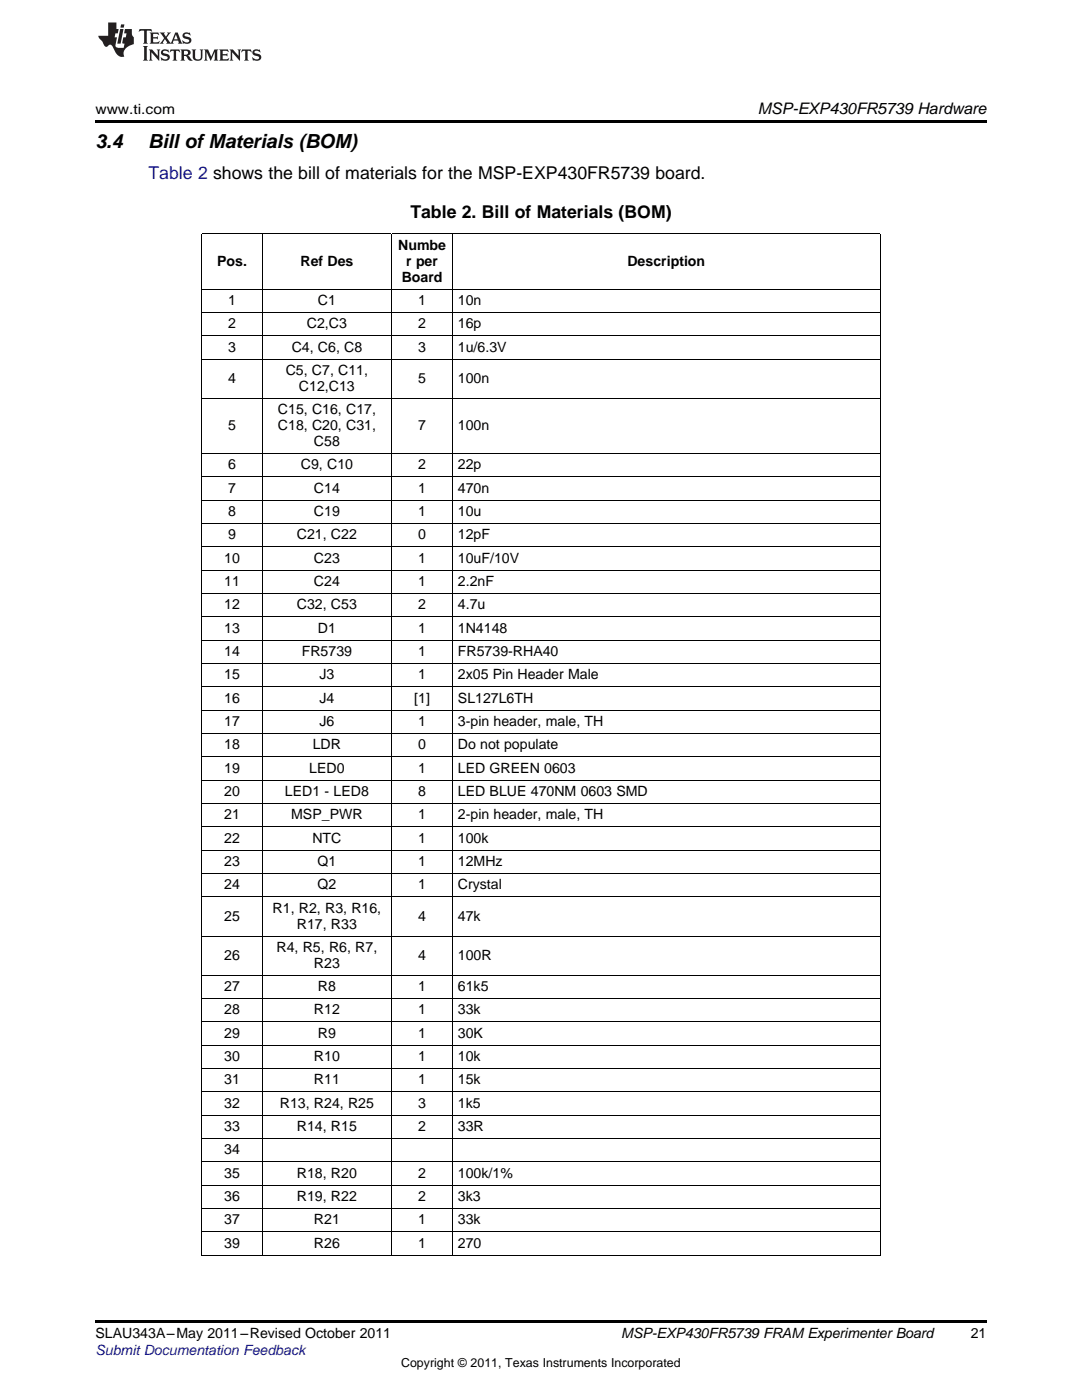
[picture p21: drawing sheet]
<svg xmlns="http://www.w3.org/2000/svg" width="216mm" height="279mm" viewBox="0 0 216 279" stroke-linecap="round" stroke-linejoin="round" font-family="sans-serif">
<defs><g id="words">
<g font-size="3.9">
<text x="19" y="29.6">3.4</text>
<text x="29.6" y="29.6">Bill ofMaterials (BOM)</text>
</g>
<text font-size="3.5" fill="#00f" x="29.6" y="35.7">Table 2 shows the bill of materials for the MSP-EXP430FR5739 board.</text>
<text font-size="3.5" x="81.9" y="43.4">Table 2. Bill of Materials (BOM)</text>
<text font-size="3.2" x="151.2" y="22.7">MSP-EXP430FR5739 Hardware</text>
<g font-size="2.8">
<text x="19" y="22.7">www.ti.com</text>
<text x="43.3" y="53">Pos.</text>
<text x="60" y="53">Ref Des</text>
<text x="79.4" y="49.8">Numbe</text>
<text x="81.1" y="53">r per</text>
<text x="125.2" y="53">Description</text>
<text x="80.2" y="56.2">Board</text>
<text x="45.5" y="60.9">1</text>
<text x="45.5" y="65.5">2</text>
<text x="61.2" y="65.5">C2,C3</text>
<text x="63.4" y="60.9">C1</text>
<text x="83.4" y="60.9">1</text>
<text x="83.4" y="65.5">2</text>
<text x="91.4" y="60.9">10n</text>
<text x="91.4" y="65.5">16p</text>
<text x="45.5" y="70.2">3</text>
<text x="58.2" y="70.2">C4, C6, C8</text>
<text x="83.4" y="70.2">3</text>
<text x="91.4" y="70.2">1u/6.3V</text>
<text x="45.5" y="76.4">4</text>
<text x="57" y="74.8">C5, C7, C11,</text>
<text x="59.7" y="78">C12,C13</text>
<text x="83.4" y="76.4">5</text>
<text x="91.4" y="76.4">100n</text>
<text x="55.5" y="82.7">C15, C16, C17,</text>
<text x="45.5" y="85.8">5</text>
<text x="55.5" y="85.8">C18, C20, C31,</text>
<text x="62.7" y="89">C58</text>
<text x="83.4" y="85.8">7</text>
<text x="91.4" y="85.8">100n</text>
<text x="45.5" y="93.7">6</text>
<text x="60" y="93.7">C9, C10</text>
<text x="83.4" y="93.7">2</text>
<text x="91.4" y="93.7">22p</text>
<text x="45.5" y="98.3">7</text>
<text x="62.7" y="98.3">C14</text>
<text x="83.4" y="98.3">1</text>
<text x="91.4" y="98.3">470n</text>
<text x="45.5" y="103">8</text>
<text x="45.5" y="107.6">9</text>
<text x="59.2" y="107.6">C21, C22</text>
<text x="62.7" y="103">C19</text>
<text x="83.4" y="103">1</text>
<text x="83.4" y="107.6">0</text>
<text x="91.4" y="103">10u</text>
<text x="91.4" y="107.6">12pF</text>
<text x="44.7" y="112.3">10</text>
<text x="62.7" y="112.3">C23</text>
<text x="83.4" y="112.3">1</text>
<text x="91.4" y="112.3">10uF/10V</text>
<text x="44.7" y="116.9">11</text>
<text x="62.7" y="116.9">C24</text>
<text x="83.4" y="116.9">1</text>
<text x="91.4" y="116.9">2.2nF</text>
<text x="44.7" y="121.6">12</text>
<text x="59.2" y="121.6">C32, C53</text>
<text x="83.4" y="121.6">2</text>
<text x="91.4" y="121.6">4.7u</text>
<text x="44.7" y="126.3">13</text>
<text x="44.7" y="130.9">14</text>
<text x="60.2" y="130.9">FR5739</text>
<text x="63.4" y="126.3">D1</text>
<text x="83.4" y="126.3">1</text>
<text x="83.4" y="130.9">1</text>
<text x="91.4" y="126.3">1N4148</text>
<text x="91.4" y="130.9">FR5739-RHA40</text>
<text x="44.7" y="135.6">15</text>
<text x="63.7" y="135.6">J3</text>
<text x="83.4" y="135.6">1</text>
<text x="91.4" y="135.6">2x05 Pin Header Male</text>
<text x="44.7" y="140.2">16</text>
<text x="63.7" y="140.2">J4</text>
<text x="82.7" y="140.2">[1]</text>
<text x="91.4" y="140.2">SL127L6TH</text>
<text x="44.7" y="144.9">17</text>
<text x="44.7" y="149.5">18</text>
<text x="62.4" y="149.5">LDR</text>
<text x="63.7" y="144.9">J6</text>
<text x="83.4" y="144.9">1</text>
<text x="83.4" y="149.5">0</text>
<text x="91.4" y="144.9">3-pin header, male, TH</text>
<text x="91.4" y="149.5">Do not populate</text>
<text x="44.7" y="154.2">19</text>
<text x="61.7" y="154.2">LED0</text>
<text x="83.4" y="154.2">1</text>
<text x="91.4" y="154.2">LED GREEN 0603</text>
<text x="44.7" y="158.9">20</text>
<text x="56.9" y="158.9">LED1 - LED8</text>
<text x="83.4" y="158.9">8</text>
<text x="91.4" y="158.9">LED BLUE 470NM 0603 SMD</text>
<text x="44.7" y="163.5">21</text>
<text x="58.1" y="163.5">MSP_PWR</text>
<text x="83.4" y="163.5">1</text>
<text x="91.4" y="163.5">2-pin header, male, TH</text>
<text x="44.7" y="168.2">22</text>
<text x="44.7" y="172.8">23</text>
<text x="62.3" y="168.2">NTC</text>
<text x="63.4" y="172.8">Q1</text>
<text x="83.4" y="168.2">1</text>
<text x="83.4" y="172.8">1</text>
<text x="91.4" y="168.2">100k</text>
<text x="91.4" y="172.8">12MHz</text>
<text x="44.7" y="177.5">24</text>
<text x="63.4" y="177.5">Q2</text>
<text x="83.4" y="177.5">1</text>
<text x="91.4" y="177.5">Crystal</text>
<text x="44.7" y="183.7">25</text>
<text x="54.4" y="182.1">R1, R2, R3, R16,</text>
<text x="59.2" y="185.3">R17, R33</text>
<text x="83.4" y="183.7">4</text>
<text x="91.4" y="183.7">47k</text>
<text x="44.7" y="191.6">26</text>
<text x="55.2" y="190">R4, R5, R6, R7,</text>
<text x="83.4" y="191.6">4</text>
<text x="91.4" y="191.6">100R</text>
<text x="44.7" y="197.8">27</text>
<text x="62.7" y="193.1">R23</text>
<text x="63.4" y="197.8">R8</text>
<text x="83.4" y="197.8">1</text>
<text x="91.4" y="197.8">61k5</text>
<text x="44.7" y="202.5">28</text>
<text x="62.7" y="202.5">R12</text>
<text x="83.4" y="202.5">1</text>
<text x="91.4" y="202.5">33k</text>
<text x="44.7" y="207.1">29</text>
<text x="63.4" y="207.1">R9</text>
<text x="83.4" y="207.1">1</text>
<text x="91.4" y="207.1">30K</text>
<text x="44.7" y="211.8">30</text>
<text x="62.7" y="211.8">R10</text>
<text x="83.4" y="211.8">1</text>
<text x="91.4" y="211.8">10k</text>
<text x="44.7" y="216.4">31</text>
<text x="44.7" y="221.1">32</text>
<text x="55.8" y="221.1">R13, R24, R25</text>
<text x="62.7" y="216.4">R11</text>
<text x="83.4" y="216.4">1</text>
<text x="83.4" y="221.1">3</text>
<text x="91.4" y="216.4">15k</text>
<text x="91.4" y="221.1">1k5</text>
<text x="44.7" y="225.7">33</text>
<text x="59.2" y="225.7">R14, R15</text>
<text x="83.4" y="225.7">2</text>
<text x="91.4" y="225.7">33R</text>
<text x="44.7" y="230.4">34</text>
<text x="44.7" y="235.1">35</text>
<text x="44.7" y="239.7">36</text>
<text x="59.2" y="235.1">R18, R20</text>
<text x="59.2" y="239.7">R19, R22</text>
<text x="83.4" y="235.1">2</text>
<text x="83.4" y="239.7">2</text>
<text x="91.4" y="235.1">100k/1%</text>
<text x="91.4" y="239.7">3k3</text>
<text x="44.7" y="244.4">37</text>
<text x="62.7" y="244.4">R21</text>
<text x="83.4" y="244.4">1</text>
<text x="91.4" y="244.4">33k</text>
<text x="44.7" y="249">39</text>
<text x="62.7" y="249">R26</text>
<text x="83.4" y="249">1</text>
<text x="91.4" y="249">270</text>
<text x="19" y="267.1">SLAU343A–May 2011–Revised October 2011</text>
<text x="124" y="267.1">MSP-EXP430FR5739 FRAM Experimenter Board</text>
<text x="193.7" y="267">21</text>
</g>
<text font-size="2.8" fill="#00f" x="19" y="270.4">Submit Documentation Feedback</text>
<text font-size="2.5" x="80" y="272.7">Copyright © 2011, Texas Instruments Incorporated</text>
</g></defs>
<g fill="#231f20">
<path d="M27.8 5.8l-.1 .6 .5-.3h.5l.1 .2v2.1l-.3 .3h1l-.2-.3v-2.1v-.2h.6l.4 .3-.1-.6zM29.9 6.5l.2 .4v1.5l-.2 .3h1.8l.1-.5a1.04 1.04 0 0 1-1.2 .1v-.6h.5l.4 .2v-.7l-.4 .2h-.5v-.6h.8l.3 .2-.1-.5zM31.9 6.5l.9 1.1-1 1.1h.9l-.2-.2 .4-.7 .5 .7-.2 .2h1.5l-.2-.2 .1-.4h.9l.2 .4-.2 .2h.9l-.2-.3-.7-1.9h-.5l-.9 2.1-.8-1.1 .8-1h-.8l.2 .3-.4 .5-.4-.6 .2-.2zM35.1 6.9l.4 .9h-.8zM36.6 6.6a.63 .63 0 0 0-.2 .7 .63 .63 0 0 0 .6 .4l.6 .2 .2 .2a.75 .75 0 0 1-.8 .4 .75 .75 0 0 1-.6-.5l.1 .7 .2-.1a1.11 1.11 0 0 0 1.5-.5 1.13 1.13 0 0 0-1.3-.9v-.3a1.04 1.04 0 0 1 1.1 .2l-.1-.6-.2 .1-.5-.1zM28.5 9.2l.3 .3v2.2l-.3 .4h1l-.2-.4v-2.2l.2-.3zM29.7 9.9l.2 .3v1.5l-.2 .4h.7l-.2-.4v-1.3l1.6 1.7v-1.9l.2-.3h-.7l.2 .3v.9l-1.1-1.2zM32.3 10a.62 .62 0 0 0-.2 .7 .62 .62 0 0 0 .6 .4l.6 .2 .2 .2a.76 .76 0 0 1-.8 .4 .76 .76 0 0 1-.6-.5l.1 .7 .2-.1a1.11 1.11 0 0 0 1.5-.6 1.13 1.13 0 0 0-1.3-.8v-.3a1.04 1.04 0 0 1 1.1 .1l-.1-.5-.2 .1-.5-.2zM34 9.9l-.1 .6a.61 .61 0 0 1 .7-.3l.1 1.5-.3 .4h1l-.3-.4 .1-1.5a.63 .63 0 0 1 .7 .3l-.1-.6zM36 9.9l.2 .3v1.5l-.2 .4h.9l-.2-.2v-.7l.6 .2a.76 .76 0 0 0 1.1 .6l-1-.9a.58 .58 0 0 0 .6-.6 .58 .58 0 0 0-.5-.6zM36.7 10.2l.1-.1a.45 .45 0 0 1 .6 .1 .45 .45 0 0 1 .1 .5l-.8 .2zM38.2 9.9l.2 .2a2.17 2.17 0 0 0 .4 1.9 .99 .99 0 0 0 1.6-.7v-1.1l.2-.3h-.7l.1 .2a1.92 1.92 0 0 1-.1 1.7 .6 .6 0 0 1-1-.5v-1.1l.2-.3zM40.7 9.9l.2 .3v1.5l-.2 .4h.7l-.2-.4v-1.4l.8 1.8 .9-1.8v1.4l-.2 .4h.9l-.3-.4v-1.5l.3-.3h-.8l-.6 1.4-.7-1.4zM43.7 9.9l.3 .3v1.5l-.3 .4h1.9l.1-.6a1.04 1.04 0 0 1-1.3 .2v-.6h.6l.4 .1v-.6l-.4 .2h-.6l.1-.6h.7l.4 .2-.1-.5zM45.8 9.9l.2 .3v1.5l-.2 .4h.8l-.3-.4v-1.3l1.6 1.7v-1.9l.2-.3h-.7l.2 .3v.9l-1.1-1.2zM48.3 9.9l-.1 .6a.61 .61 0 0 1 .7-.3v1.5l-.2 .4h.9l-.2-.4v-1.5a.63 .63 0 0 1 .8 .3l-.1-.6zM50.6 10a.62 .62 0 0 0-.2 .7 .62 .62 0 0 0 .6 .4l.6 .2 .1 .2a.76 .76 0 0 1-.7 .4 .76 .76 0 0 1-.6-.5l.1 .7 .1-.1a1.11 1.11 0 0 0 1.5-.6 1.13 1.13 0 0 0-1.2-.8l-.1-.3a1.04 1.04 0 0 1 1.2 .1l-.2-.5-.1 .1-.5-.2z"/>
<path d="M21.6 4.5v2.6h-2l.1 .4 .8 .9a.91 .91 0 0 0 .9 .9 .56 .56 0 0 1 .5-.4 .56 .56 0 0 1 .5 .3l.4 .8a1.53 1.53 0 0 0 2 1.3 1.54 1.54 0 0 1 1-2.1l.9-.4-.1-1.4a1.52 1.52 0 0 1-.3-1.6h-1.4l-.1 .9h.5l-.2 .8h-.5l-.2 .9v.2l.4 .1-.1 .9a1.93 1.93 0 0 1-1.6-.3l.2-1.8h-.4l.1-.8h.5l.2-.9h-.5v-1.3zM24 5.8l-.6 2.9h.7l.5-2.9zM24.2 4.9l-.2 .6h.7l.1-.6z"/>
</g>
<path d="M19 24h177.8v.6h-177.8zM19 263.5h177.8v.6h-177.8z" fill="#000"/>
<g fill="none" stroke="#000" stroke-width=".2">
<path d="M40.2 57.7h135.4M40.2 46.7h135.4M40.3 46.7v203.9M52.3 46.7v203.9M78.1 46.7v203.9M90.3 46.7v203.9M175.6 46.7v203.9M40.2 79.5h135.4M40.2 71.7h135.4M40.2 67h135.4M40.2 62.4h135.4M40.2 99.8h135.4"/>
<path d="M40.2 95.2h135.4M40.2 90.5h135.4M40.2 118.4h135.4M40.2 113.8h135.4M40.2 109.1h135.4M40.2 104.5h135.4M40.2 137.1h135.4M40.2 132.4h135.4M40.2 127.8h135.4M40.2 123.1h135.4M40.2 155.7h135.4M40.2 151h135.4"/>
<path d="M40.2 146.4h135.4M40.2 141.7h135.4M40.2 179h135.4M40.2 174.3h135.4M40.2 169.7h135.4M40.2 165h135.4M40.2 160.4h135.4M40.2 199.3h135.4M40.2 194.6h135.4M40.2 186.8h135.4M40.2 217.9h135.4M40.2 213.3h135.4"/>
<path d="M40.2 208.6h135.4M40.2 204h135.4M40.2 236.6h135.4M40.2 231.9h135.4M40.2 227.2h135.4M40.2 222.6h135.4M40.2 250.5h135.5M40.2 245.9h135.4M40.2 241.2h135.4"/>
</g>
<use href="#words"/>
</svg>
